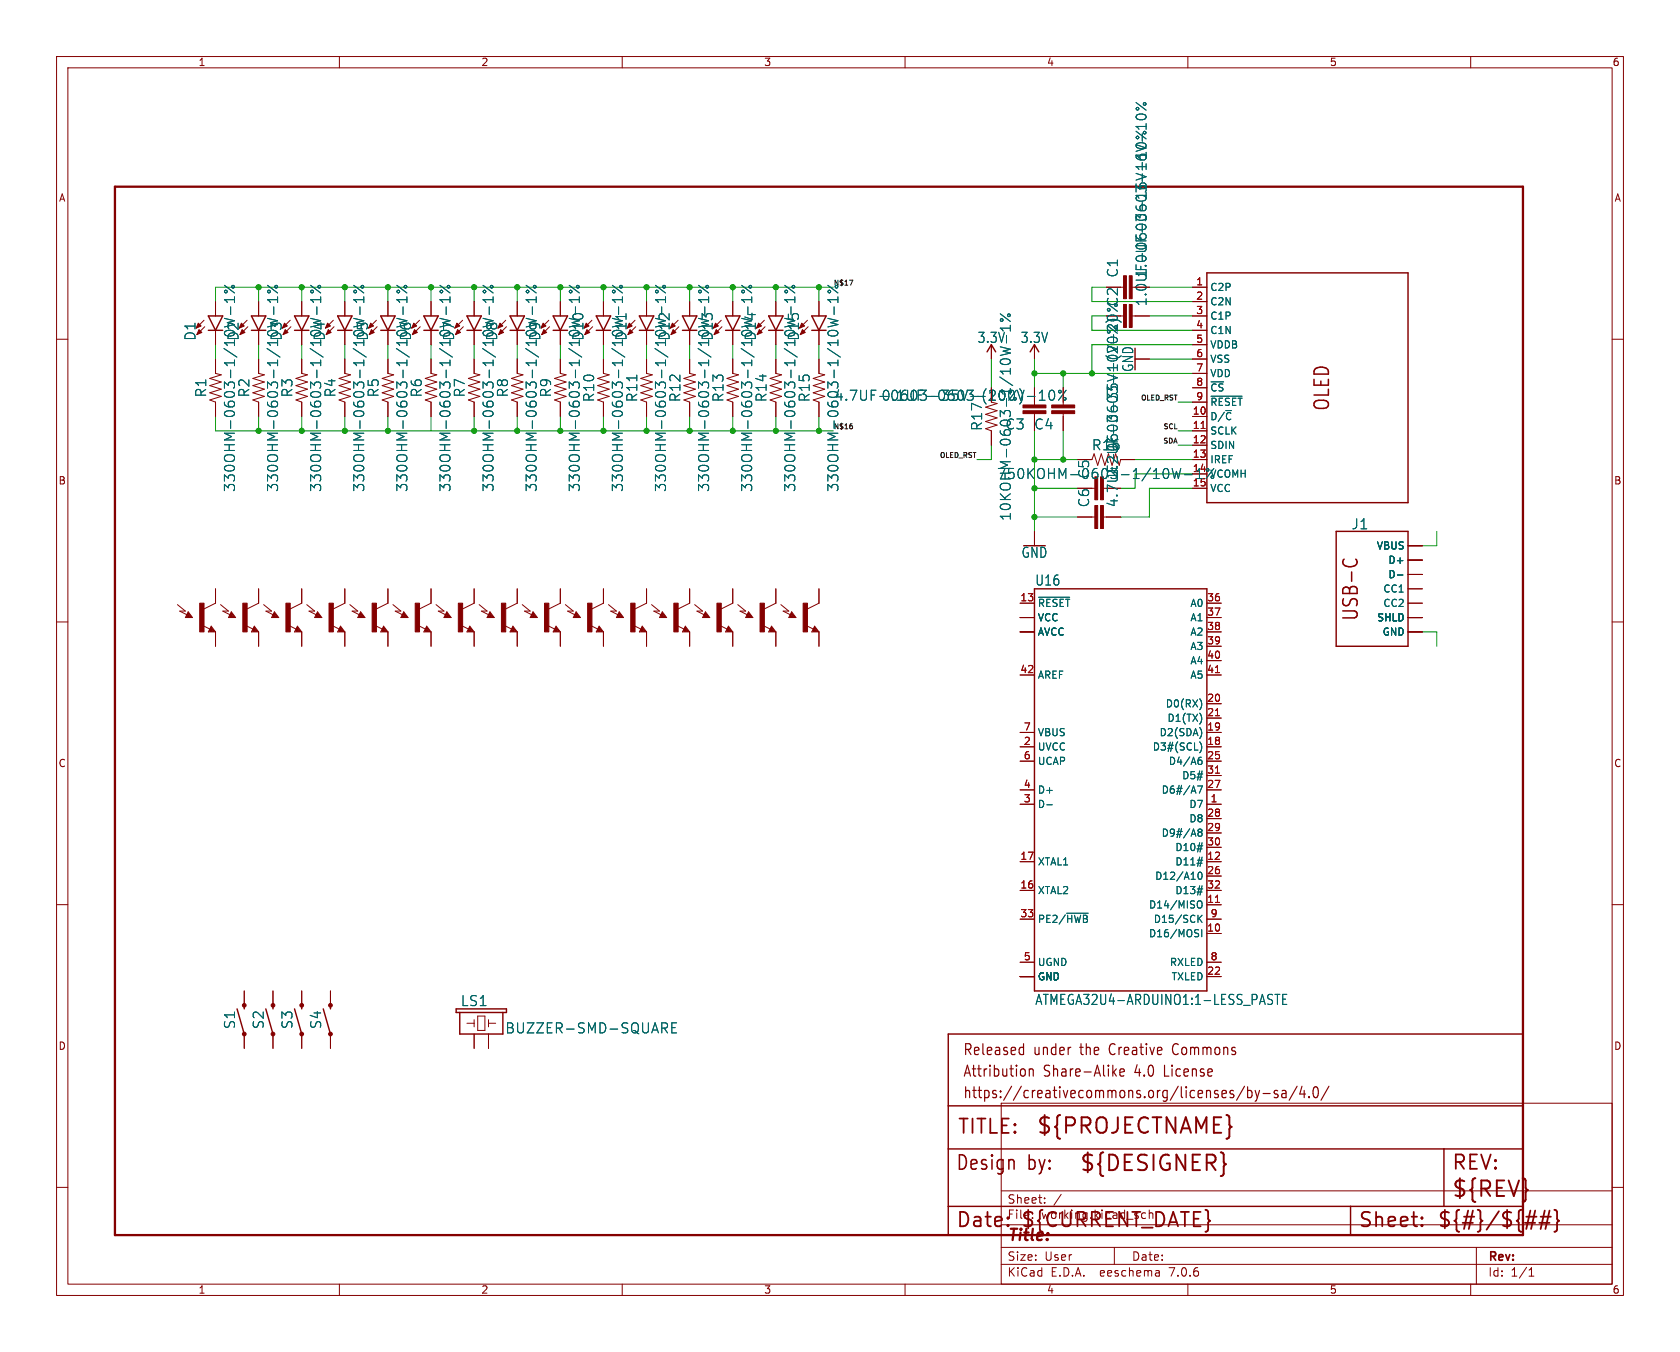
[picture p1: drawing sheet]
<svg xmlns="http://www.w3.org/2000/svg" width="297mm" height="239mm" viewBox="0 0 297 239" stroke-linecap="round" stroke-linejoin="round" font-family="sans-serif">
<defs><g id="words">
<g font-size="3.8" fill="#840000">
<text x="183.1" y="201">${PROJECTNAME}</text>
<text x="190.8" y="207.6">${DESIGNER}</text>
<text x="256.5" y="212.2">${REV}</text>
</g>
<g font-size="3.5" fill="#840000">
<text x="235.4" y="72.8" transform="rotate(-90 235.4 72.8)">OLED</text>
<text x="240.4" y="110" transform="rotate(-90 240.4 110)">USB-C</text>
<text x="169.2" y="201">TITLE:</text>
<text x="168.9" y="207.3">Design</text>
<text x="181.6" y="207.3">by:</text>
<text x="256.5" y="207.3">REV:</text>
<text x="168.9" y="217.5">Date:</text>
<text x="180.3" y="217.5">${CURRENT_DATE}</text>
<text x="240" y="217.5">Sheet:</text>
<text x="254" y="217.5">${#}/${##}</text>
</g>
<text font-size="2.8" fill="#840000" x="178" y="220">Title:</text>
<g font-size="2.7" fill="#840000">
<text x="170.2" y="190.7">Attribution</text>
<text x="170.2" y="186.9">Released</text>
<text x="182.7" y="186.9">under</text>
<text x="184.5" y="190.7">Share-Alike</text>
<text x="191.1" y="186.9">the</text>
<text x="196.5" y="186.9">Creative</text>
<text x="200.8" y="190.7">4.0</text>
<text x="206.2" y="190.7">License</text>
<text x="208" y="186.9">Commons</text>
<text x="170.2" y="194.5">https://creativecommons.org/licenses/by-sa/4.0/</text>
</g>
<g font-size="2.5" fill="#006464">
<text x="197.8" y="49.2" transform="rotate(-90 197.8 49.2)">C1</text>
<text x="197.8" y="54.3" transform="rotate(-90 197.8 54.3)">C2</text>
<text x="34.8" y="60.3" transform="rotate(-90 34.8 60.3)">D1</text>
<text x="42.4" y="60.3" transform="rotate(-90 42.4 60.3)">D2</text>
<text x="50" y="60.3" transform="rotate(-90 50 60.3)">D3</text>
<text x="57.6" y="60.3" transform="rotate(-90 57.6 60.3)">D4</text>
<text x="65.3" y="60.3" transform="rotate(-90 65.3 60.3)">D5</text>
<text x="72.9" y="60.3" transform="rotate(-90 72.9 60.3)">D6</text>
<text x="80.5" y="60.3" transform="rotate(-90 80.5 60.3)">D7</text>
<text x="88.1" y="60.3" transform="rotate(-90 88.1 60.3)">D8</text>
<text x="95.7" y="60.3" transform="rotate(-90 95.7 60.3)">D9</text>
<text x="103.4" y="60.3" transform="rotate(-90 103.4 60.3)">D10</text>
<text x="111" y="60.3" transform="rotate(-90 111 60.3)">D11</text>
<text x="118.6" y="60.3" transform="rotate(-90 118.6 60.3)">D12</text>
<text x="126.2" y="60.3" transform="rotate(-90 126.2 60.3)">D13</text>
<text x="133.8" y="60.3" transform="rotate(-90 133.8 60.3)">D14</text>
<text x="141.5" y="60.3" transform="rotate(-90 141.5 60.3)">D15</text>
<text x="172.7" y="60.9">3.3V</text>
<text x="180.4" y="60.9">3.3V</text>
<text x="200.6" y="65.9" transform="rotate(-90 200.6 65.9)">GND</text>
<text x="36.7" y="70.4" transform="rotate(-90 36.7 70.4)">R1</text>
<text x="44.3" y="70.4" transform="rotate(-90 44.3 70.4)">R2</text>
<text x="51.9" y="70.4" transform="rotate(-90 51.9 70.4)">R3</text>
<text x="59.5" y="70.4" transform="rotate(-90 59.5 70.4)">R4</text>
<text x="67.2" y="70.4" transform="rotate(-90 67.2 70.4)">R5</text>
<text x="74.8" y="70.4" transform="rotate(-90 74.8 70.4)">R6</text>
<text x="82.4" y="70.4" transform="rotate(-90 82.4 70.4)">R7</text>
<text x="90" y="70.4" transform="rotate(-90 90 70.4)">R8</text>
<text x="97.6" y="70.4" transform="rotate(-90 97.6 70.4)">R9</text>
<text x="105.3" y="71.2" transform="rotate(-90 105.3 71.2)">R10</text>
<text x="112.9" y="71.2" transform="rotate(-90 112.9 71.2)">R11</text>
<text x="120.5" y="71.2" transform="rotate(-90 120.5 71.2)">R12</text>
<text x="128.1" y="71.2" transform="rotate(-90 128.1 71.2)">R13</text>
<text x="135.7" y="71.2" transform="rotate(-90 135.7 71.2)">R14</text>
<text x="143.4" y="71.2" transform="rotate(-90 143.4 71.2)">R15</text>
<text x="147.5" y="71.1">4.7UF-0603-35V-(20%)</text>
<text x="173.8" y="76.3" transform="rotate(-90 173.8 76.3)">R17</text>
<text x="177.7" y="76.2">C3</text>
<text x="182.8" y="76.2">C4</text>
<text x="192.9" y="79.9">R16</text>
<text x="41.8" y="87.1" transform="rotate(-90 41.8 87.1)">330OHM-0603-1/10W-1%</text>
<text x="49.4" y="87.1" transform="rotate(-90 49.4 87.1)">330OHM-0603-1/10W-1%</text>
<text x="57" y="87.1" transform="rotate(-90 57 87.1)">330OHM-0603-1/10W-1%</text>
<text x="64.6" y="87.1" transform="rotate(-90 64.6 87.1)">330OHM-0603-1/10W-1%</text>
<text x="72.2" y="87.1" transform="rotate(-90 72.2 87.1)">330OHM-0603-1/10W-1%</text>
<text x="79.9" y="87.1" transform="rotate(-90 79.9 87.1)">330OHM-0603-1/10W-1%</text>
<text x="87.5" y="87.1" transform="rotate(-90 87.5 87.1)">330OHM-0603-1/10W-1%</text>
<text x="95.1" y="87.1" transform="rotate(-90 95.1 87.1)">330OHM-0603-1/10W-1%</text>
<text x="102.7" y="87.1" transform="rotate(-90 102.7 87.1)">330OHM-0603-1/10W-1%</text>
<text x="110.3" y="87.1" transform="rotate(-90 110.3 87.1)">330OHM-0603-1/10W-1%</text>
<text x="118" y="87.1" transform="rotate(-90 118 87.1)">330OHM-0603-1/10W-1%</text>
<text x="125.6" y="87.1" transform="rotate(-90 125.6 87.1)">330OHM-0603-1/10W-1%</text>
<text x="133.2" y="87.1" transform="rotate(-90 133.2 87.1)">330OHM-0603-1/10W-1%</text>
<text x="140.8" y="87.1" transform="rotate(-90 140.8 87.1)">330OHM-0603-1/10W-1%</text>
<text x="148.4" y="87.1" transform="rotate(-90 148.4 87.1)">330OHM-0603-1/10W-1%</text>
<text x="176.2" y="84.9">750KOHM-0603-1/10W-1%</text>
<text x="192.8" y="89.8" transform="rotate(-90 192.8 89.8)">C6</text>
<text x="197.8" y="89.8" transform="rotate(-90 197.8 89.8)">4.7UF-0603-35V-(20%)</text>
<text x="197.8" y="84.7" transform="rotate(-90 197.8 84.7)">2.2UF-0603-10V-20%</text>
<text x="178.9" y="92.2" transform="rotate(-90 178.9 92.2)">10KOHM-0603-1/10W-1%</text>
<text x="238.9" y="93.8">J1</text>
<text x="180.5" y="98.9">GND</text>
<text x="182.9" y="103.8">U16</text>
<text x="81.4" y="178.2">LS1</text>
<text x="182.9" y="177.9">ATMEGA32U4-ARDUINO1:1-LESS_PASTE</text>
<text x="41.8" y="182.1" transform="rotate(-90 41.8 182.1)">S1</text>
<text x="46.8" y="182.1" transform="rotate(-90 46.8 182.1)">S2</text>
<text x="51.9" y="182.1" transform="rotate(-90 51.9 182.1)">S3</text>
<text x="57" y="182.1" transform="rotate(-90 57 182.1)">S4</text>
<text x="89.3" y="183">BUZZER-SMD-SQUARE</text>
</g>
<g font-size="2.5" fill="#840000">
<text x="202.9" y="54.3" transform="rotate(-90 202.9 54.3)">1.0UF-0603-16V-10%</text>
<text x="155.8" y="71.1">0.1UF-0603-100V-10%</text>
<text x="192.8" y="84.7" transform="rotate(-90 192.8 84.7)">C5</text>
</g>
<g font-size="2.1" fill="#840000">
<text x="178" y="215.8">File:</text>
<text x="178" y="213.1">Sheet:</text>
<text x="184.1" y="215.8">working.kicad_sch</text>
<text x="178" y="226">KiCad</text>
<text x="178" y="223.2">Size:</text>
<text x="184.7" y="223.2">User</text>
<text x="185.7" y="226">E.D.A.</text>
<text x="194.6" y="226">eeschema</text>
<text x="200" y="223.2">Date:</text>
<text x="207" y="226">7.0.6</text>
<text x="263" y="223.4">Rev:</text>
<text x="263" y="226">Id:</text>
<text x="267.1" y="226">1/1</text>
</g>
<g font-size="1.8" fill="#840000">
<text x="35" y="11.9">1</text>
<text x="85" y="11.9">2</text>
<text x="135" y="11.9">3</text>
<text x="185" y="11.9">4</text>
<text x="235" y="11.9">5</text>
<text x="285" y="11.9">6</text>
<text x="10.3" y="35.9">A</text>
<text x="285.3" y="35.9">A</text>
<text x="10.3" y="85.9">B</text>
<text x="285.3" y="85.9">B</text>
<text x="10.3" y="135.9">C</text>
<text x="285.3" y="135.9">C</text>
<text x="10.3" y="185.9">D</text>
<text x="285.3" y="185.9">D</text>
<text x="35" y="229">1</text>
<text x="85" y="229">2</text>
<text x="135" y="229">3</text>
<text x="185" y="229">4</text>
<text x="235" y="229">5</text>
<text x="285" y="229">6</text>
</g>
<g font-size="1.8" fill="#a90000">
<text x="211.4" y="50.5">1</text>
<text x="211.4" y="53.1">2</text>
<text x="211.4" y="55.6">3</text>
<text x="211.4" y="58.2">4</text>
<text x="211.4" y="60.7">5</text>
<text x="211.4" y="63.2">6</text>
<text x="211.4" y="65.8">7</text>
<text x="211.4" y="68.3">8</text>
<text x="211.4" y="70.9">9</text>
<text x="210.8" y="73.4">10</text>
<text x="210.8" y="75.9">11</text>
<text x="210.8" y="78.5">12</text>
<text x="210.8" y="81">13</text>
<text x="180.3" y="106.4">13</text>
<text x="213.3" y="106.4">36</text>
<text x="213.3" y="109">37</text>
<text x="213.3" y="111.5">38</text>
<text x="180.3" y="119.1">42</text>
<text x="213.3" y="114">39</text>
<text x="213.3" y="116.6">40</text>
<text x="213.3" y="119.1">41</text>
<text x="213.3" y="124.2">20</text>
<text x="180.9" y="131.8">2</text>
<text x="180.9" y="129.3">7</text>
<text x="213.3" y="131.8">18</text>
<text x="213.3" y="129.3">19</text>
<text x="213.3" y="126.7">21</text>
<text x="180.9" y="134.4">6</text>
<text x="213.3" y="134.4">25</text>
<text x="213.3" y="136.9">31</text>
<text x="180.9" y="142">3</text>
<text x="180.9" y="139.4">4</text>
<text x="213.3" y="139.4">27</text>
<text x="213.9" y="142">1</text>
<text x="213.3" y="144.5">28</text>
<text x="213.3" y="147.1">29</text>
<text x="213.3" y="149.6">30</text>
<text x="180.3" y="152.1">17</text>
<text x="213.3" y="152.1">12</text>
<text x="213.3" y="154.7">26</text>
<text x="180.3" y="157.2">16</text>
<text x="213.3" y="159.8">11</text>
<text x="213.3" y="157.2">32</text>
<text x="180.3" y="162.3">33</text>
<text x="213.3" y="164.8">10</text>
<text x="213.9" y="162.3">9</text>
<text x="180.9" y="169.9">5</text>
<text x="213.3" y="172.5">22</text>
<text x="213.9" y="169.9">8</text>
</g>
<g font-size="1.8" fill="#006464">
<text x="213.9" y="51.7">C2P</text>
<text x="213.9" y="54.2">C2N</text>
<text x="213.9" y="56.7">C1P</text>
<text x="213.9" y="59.3">C1N</text>
<text x="213.9" y="61.8">VDDB</text>
<text x="213.9" y="64.4">VSS</text>
<text x="213.9" y="66.9">VDD</text>
<text x="213.9" y="69.4">~{CS}</text>
<text x="213.9" y="72">~{RESET}</text>
<text x="213.9" y="74.5">D/~{C}</text>
<text x="213.9" y="77.1">SCLK</text>
<text x="210.8" y="83.6">14</text>
<text x="213.9" y="79.6">SDIN</text>
<text x="213.9" y="82.1">IREF</text>
<text x="210.8" y="86.1">15</text>
<text x="213.9" y="84.7">VCOMH</text>
<text x="213.9" y="87.2">VCC</text>
<text x="243.3" y="97.4">VBUS</text>
<text x="245.4" y="99.9">D+</text>
<text x="183.4" y="107.5">~{RESET}</text>
<text x="210.4" y="107.5">A0</text>
<text x="244.5" y="105">CC1</text>
<text x="244.5" y="107.5">CC2</text>
<text x="245.4" y="102.5">D-</text>
<text x="183.4" y="110.1">VCC</text>
<text x="183.4" y="112.6">AVCC</text>
<text x="210.4" y="110.1">A1</text>
<text x="210.4" y="112.6">A2</text>
<text x="243.4" y="110.1">SHLD</text>
<text x="244.3" y="112.6">GND</text>
<text x="210.4" y="115.2">A3</text>
<text x="210.4" y="117.7">A4</text>
<text x="183.4" y="120.2">AREF</text>
<text x="206" y="125.3">D0(RX)</text>
<text x="210.4" y="120.2">A5</text>
<text x="183.4" y="130.4">VBUS</text>
<text x="204.9" y="130.4">D2(SDA)</text>
<text x="206.3" y="127.9">D1(TX)</text>
<text x="183.4" y="132.9">UVCC</text>
<text x="183.4" y="135.5">UCAP</text>
<text x="203.7" y="132.9">D3#(SCL)</text>
<text x="206.5" y="135.5">D4/A6</text>
<text x="183.4" y="143.1">D-</text>
<text x="183.4" y="140.6">D+</text>
<text x="205.3" y="140.6">D6#/A7</text>
<text x="208.9" y="138">D5#</text>
<text x="210.2" y="143.1">D7</text>
<text x="205.3" y="148.2">D9#/A8</text>
<text x="210.2" y="145.6">D8</text>
<text x="183.4" y="153.3">XTAL1</text>
<text x="204.1" y="155.8">D12/A10</text>
<text x="207.7" y="153.3">D11#</text>
<text x="207.7" y="150.7">D10#</text>
<text x="183.4" y="158.3">XTAL2</text>
<text x="203" y="160.9">D14/MISO</text>
<text x="207.7" y="158.3">D13#</text>
<text x="183.4" y="163.4">PE2/~{HWB}</text>
<text x="203" y="166">D16/MOSI</text>
<text x="203.9" y="163.4">D15/SCK</text>
<text x="183.4" y="173.6">GND</text>
<text x="183.4" y="171">UGND</text>
<text x="206.7" y="171">RXLED</text>
<text x="207" y="173.6">TXLED</text>
</g>
<text font-size="1.2" fill="#006464" x="147.3" y="50.6">N$17</text>
<g font-size="1.2" fill="#0f0f0f">
<text x="201.6" y="70.9">OLED_RST</text>
<text x="147.3" y="76">N$16</text>
<text x="205.5" y="76">SCL</text>
<text x="166" y="81">OLED_RST</text>
<text x="205.5" y="78.5">SDA</text>
</g>
</g></defs>
<g fill="none" stroke="#840000" stroke-width=".18">
<path d="M10 10h277v219.1h-277zM12 12h273v215.1h-273zM60 10v2M110 10v2M160 10v2M210 10v2M260 10v2M10 60h2M36.1 56.6l-1.4 1.4M36.2 57.8l-1.4 1.4M38.1 53.3v2.6M38.1 58.4v2.6"/>
<path d="M43.7 56.6l-1.4 1.4M43.8 57.8l-1.4 1.4M45.7 53.3v2.6M45.7 58.4v2.6M51.3 56.6l-1.4 1.4M51.4 57.8l-1.4 1.4M53.3 53.3v2.6M53.3 58.4v2.6M58.9 56.6l-1.4 1.4M59.1 57.8l-1.4 1.4M61 53.3v2.6M61 58.4v2.6"/>
<path d="M66.5 56.6l-1.3 1.4M66.7 57.8l-1.4 1.4M68.6 53.3v2.6M68.6 58.4v2.6M74.2 56.6l-1.4 1.4M74.3 57.8l-1.4 1.4M76.2 53.3v2.6M76.2 58.4v2.6M81.8 56.6l-1.4 1.4M81.9 57.8l-1.4 1.4M83.8 53.3v2.6M83.8 58.4v2.6"/>
<path d="M89.4 56.6l-1.4 1.4M89.5 57.8l-1.4 1.4M91.4 53.3v2.6M91.4 58.4v2.6M97 56.6l-1.4 1.4M97.2 57.8l-1.4 1.4M99.1 53.3v2.6M99.1 58.4v2.6M104.6 56.6l-1.3 1.4M104.8 57.8l-1.4 1.4M106.7 53.3v2.6M106.7 58.4v2.6"/>
<path d="M112.3 56.6l-1.4 1.4M112.4 57.8l-1.4 1.4M114.3 53.3v2.6M114.3 58.4v2.6M119.9 56.6l-1.4 1.4M120 57.8l-1.4 1.4M121.9 53.3v2.6M121.9 58.4v2.6M127.5 56.6l-1.4 1.4M127.6 57.8l-1.4 1.4M129.5 53.3v2.6M129.5 58.4v2.6"/>
<path d="M135.1 56.6l-1.4 1.4M135.3 57.8l-1.4 1.4M137.2 53.3v2.6M137.2 58.4v2.6M142.7 56.6l-1.3 1.4M142.9 57.8l-1.4 1.4M144.8 53.3v2.6M144.8 58.4v2.6M195.6 55.9h3M200.2 55.9h3M200.2 50.8h.5M210.8 55.9h2.6"/>
<path d="M210.8 50.8h2.6M210.8 53.3h2.6M210.8 58.4h2.6M285 60h2M38.1 63.5v2.5l1 .3-2 .6 2 .7-2 .6 2 .6-2 .7 2 .6-2 .6 1 .4v2.6M45.7 63.5v2.5l1 .3-2 .6 2 .7-2 .6 2 .6-2 .7 2 .6-2 .6 1 .4v2.6M53.3 63.5v2.5l1.1 .3-2.1 .6 2.1 .7-2.1 .6 2.1 .6-2.1 .7 2.1 .6-2.1 .6 1 .4v2.6M61 63.5v2.5l1 .3-2.1 .6 2.1 .7-2.1 .6 2.1 .6-2.1 .7 2.1 .6-2.1 .6 1.1 .4v2.6M68.6 63.5v2.5l1 .3-2 .6 2 .7-2 .6 2 .6-2 .7 2 .6-2 .6 1 .4v2.6M76.2 63.5v2.5l1 .3-2 .6 2 .7-2 .6 2 .6-2 .7 2 .6-2 .6 1 .4v2.6M83.8 63.5v2.5l1 .3-2 .6 2 .7-2 .6 2 .6-2 .7 2 .6-2 .6 1 .4v2.6M91.4 63.5v2.5l1.1 .3-2.1 .6 2.1 .7-2.1 .6 2.1 .6-2.1 .7 2.1 .6-2.1 .6 1 .4v2.6"/>
<path d="M99.1 63.5v2.5l1 .3-2.1 .6 2.1 .7-2.1 .6 2.1 .6-2.1 .7 2.1 .6-2.1 .6 1.1 .4v2.6M106.7 63.5v2.5l1 .3-2 .6 2 .7-2 .6 2 .6-2 .7 2 .6-2 .6 1 .4v2.6M114.3 63.5v2.5l1 .3-2 .6 2 .7-2 .6 2 .6-2 .7 2 .6-2 .6 1 .4v2.6M121.9 63.5v2.5l1 .3-2 .6 2 .7-2 .6 2 .6-2 .7 2 .6-2 .6 1 .4v2.6M129.5 63.5v2.5l1.1 .3-2.1 .6 2.1 .7-2.1 .6 2.1 .6-2.1 .7 2.1 .6-2.1 .6 1 .4v2.6M137.2 63.5v2.5l1 .3-2.1 .6 2.1 .7-2.1 .6 2.1 .6-2.1 .7 2.1 .6-2.1 .6 1.1 .4v2.6M144.8 63.5v2.5l1 .3-2 .6 2 .7-2 .6 2 .6-2 .7 2 .6-2 .6 1 .4v2.6M175.3 61v2.5M176.3 71.4l-2.1 .6 2.1 .6-2.1 .7 2.1 .6-2.1 .6 2.1 .7-2.1 .6 1.1 .4v2.5M182.9 61v2.5M182.9 68.6v3M182.9 73.2v.5"/>
<path d="M188 68.6v3M188 73.2v3M200.7 63.5h2.5M210.8 63.5h2.6M210.8 73.7h2.6M210.8 76.2h2.6M210.8 78.7h2.6M210.8 61h2.6M210.8 66h2.6M210.8 68.6h2.6M210.8 71.1h2.6M182.9 94v2.5"/>
<path d="M190.5 91.4h3M193 81.3l.4-1 .7 2 .6-2 .6 2M195.1 86.4h.5M195.1 91.4h3M198.1 81.3h2.6M210.8 81.3h2.6M210.8 86.4h2.6M210.8 83.8h2.6M248.9 99.1h2.6M248.9 96.5h2.6M10 110h2M31.4 106.9l1.4 1.2h-1.1"/>
<path d="M31.8 108.1l1.2 .6M33.3 108.2l.7 1h-1.2zM35.9 110.6l1.2 .7M37.3 110.7l.8 1.1h-1.3zM38.1 104.1v2.6l-2 1M38.1 111.8v2.5M39 106.9l1.4 1.2h-1M39.4 108.1l1.3 .6M40.9 108.2l.8 1h-1.3zM43.5 110.6l1.2 .7M45 110.7l.7 1.1h-1.3zM45.7 104.1v2.6l-2 1"/>
<path d="M45.7 111.8v2.5M46.6 106.9l1.4 1.2h-1M47 108.1l1.3 .6M48.5 108.2l.8 1h-1.3zM51.1 110.6l1.2 .7M52.6 110.7l.7 1.1h-1.2zM53.3 104.1v2.6l-2 1M53.3 111.8v2.5M54.2 106.9l1.4 1.2h-1M54.7 108.1l1.2 .6M56.1 108.2l.8 1h-1.3zM58.7 110.6l1.3 .7"/>
<path d="M60.2 110.7l.8 1.1h-1.3zM61 104.1v2.6l-2.1 1M61 111.8v2.5M61.8 106.9l1.4 1.2h-1M62.3 108.1l1.2 .6M63.8 108.2l.7 1h-1.3zM66.3 110.6l1.3 .7M67.8 110.7l.8 1.1h-1.3zM68.6 104.1v2.6l-2.1 1M68.6 111.8v2.5M69.5 106.9l1.4 1.2h-1.1M69.9 108.1l1.2 .6"/>
<path d="M71.4 108.2l.7 1h-1.2zM74 110.6l1.2 .7M75.4 110.7l.8 1.1h-1.3zM76.2 104.1v2.6l-2 1M76.2 111.8v2.5M77.1 106.9l1.4 1.2h-1M77.5 108.1l1.3 .6M79 108.2l.8 1h-1.3zM81.6 110.6l1.2 .7M83.1 110.7l.7 1.1h-1.3zM83.8 104.1v2.6l-2 1M83.8 111.8v2.5"/>
<path d="M84.7 106.9l1.4 1.2h-1M85.1 108.1l1.3 .6M86.6 108.2l.8 1h-1.3zM89.2 110.6l1.2 .7M90.7 110.7l.7 1.1h-1.2zM91.4 104.1v2.6l-2 1M91.4 111.8v2.5M92.3 106.9l1.4 1.2h-1M92.8 108.1l1.2 .6M94.2 108.2l.8 1h-1.3zM96.8 110.6l1.3 .7M98.3 110.7l.8 1.1h-1.3z"/>
<path d="M99.1 104.1v2.6l-2.1 1M99.1 111.8v2.5M99.9 106.9l1.4 1.2h-1M100.4 108.1l1.2 .6M101.9 108.2l.7 1h-1.3zM104.4 110.6l1.3 .7M105.9 110.7l.8 1.1h-1.3zM106.7 104.1v2.6l-2.1 1M106.7 111.8v2.5M107.6 106.9l1.4 1.2h-1.1M108 108.1l1.2 .6M109.5 108.2l.7 1h-1.2z"/>
<path d="M112.1 110.6l1.2 .7M113.5 110.7l.8 1.1h-1.3zM114.3 104.1v2.6l-2 1M114.3 111.8v2.5M115.2 106.9l1.4 1.2h-1M115.6 108.1l1.3 .6M117.1 108.2l.8 1h-1.3zM119.7 110.6l1.2 .7M121.2 110.7l.7 1.1h-1.3zM121.9 104.1v2.6l-2 1M121.9 111.8v2.5M122.8 106.9l1.4 1.2h-1"/>
<path d="M123.2 108.1l1.3 .6M124.7 108.2l.8 1h-1.3zM127.3 110.6l1.2 .7M128.8 110.7l.7 1.1h-1.2zM129.5 104.1v2.6l-2 1M129.5 111.8v2.5M130.4 106.9l1.4 1.2h-1M130.9 108.1l1.2 .6M132.3 108.2l.8 1h-1.3zM134.9 110.6l1.3 .7M136.4 110.7l.8 1.1h-1.3zM137.2 104.1v2.6l-2.1 1"/>
<path d="M137.2 111.8v2.5M138 106.9l1.4 1.2h-1M138.5 108.1l1.2 .6M140 108.2l.7 1h-1.3zM142.5 110.6l1.3 .7M144 110.7l.8 1.1h-1.3zM144.8 104.1v2.6l-2.1 1M144.8 111.8v2.5M180.3 106.7h2.6M180.3 109.2h2.6M180.3 111.8h2.6M180.3 119.4h2.6"/>
<path d="M213.4 106.7h2.5M213.4 109.2h2.5M213.4 111.8h2.5M213.4 114.3h2.5M213.4 116.8h2.5M213.4 119.4h2.5M248.9 106.7h2.6M248.9 109.2h2.6M248.9 111.8h2.6M248.9 104.1h2.6M248.9 101.6h2.6M285 110h2"/>
<path d="M180.3 132.1h2.6M180.3 129.5h2.6M180.3 134.6h2.6M180.3 139.7h2.6M213.4 132.1h2.5M213.4 129.5h2.5M213.4 124.5h2.5M213.4 127h2.5M213.4 134.6h2.5M213.4 139.7h2.5M213.4 137.2h2.5M10 160h2"/>
<path d="M180.3 142.2h2.6M180.3 152.4h2.6M180.3 157.5h2.6M213.4 142.2h2.5M213.4 152.4h2.5M213.4 157.5h2.5M213.4 154.9h2.5M213.4 144.8h2.5M213.4 147.3h2.5M213.4 149.9h2.5M285 160h2M43.2 175.3v2.5"/>
<path d="M48.3 175.3v2.5M53.3 175.3v2.5M58.4 175.3v2.5M84.5 179.7h1.2v2.5h-1.2zM180.3 172.7h2.6M180.3 162.6h2.6M180.3 170.2h2.6M213.4 165.1h2.5M213.4 160h2.5M213.4 172.7h2.5M213.4 162.6h2.5M213.4 170.2h2.5"/>
<path d="M43.2 182.9v2.5M48.3 182.9v2.5M53.3 182.9v2.5M58.4 182.9v2.5M82.5 181h1.3M83.8 180.3v1.3M83.8 182.9v2.5M86.4 181h1.2M86.4 180.3v1.3M86.4 182.9v2.5M177 195.1h108v32h-108zM10 210h2"/>
<path d="M177 216.6h108M177 210.6h108M184.7 212.7v.1M184.7 211.9v.1M187.6 211.2l-1.3 2M285 210h2M60 227.1v2M110 227.1v2M160 227.1v2M177 223.6h108M177 220.6h108M197 220.6v3"/>
<path d="M204.9 224.8l.1 .9M205 225.6l-.2 .1M205 225.1h-.2M210 227.1v2M260 227.1v2M261 220.6v6.5M270.3 225.7h.9M270.3 224.6l.4-.4v1.5"/>
</g>
<g fill="none" stroke="#840000" stroke-width=".25">
<path d="M36.8 58.4h2.6M36.8 55.9h2.6l-1.3 2.5zM44.4 58.4h2.6M44.4 55.9h2.6l-1.3 2.5zM52.1 58.4h2.5M52.1 55.9h2.5l-1.3 2.5zM59.7 58.4h2.5M59.7 55.9h2.5l-1.2 2.5zM67.3 58.4h2.5M67.3 55.9h2.5l-1.2 2.5zM74.9 58.4h2.6M74.9 55.9h2.6l-1.3 2.5z"/>
<path d="M82.5 58.4h2.6M82.5 55.9h2.6l-1.3 2.5zM90.2 58.4h2.5M90.2 55.9h2.5l-1.3 2.5zM97.8 58.4h2.5M97.8 55.9h2.5l-1.2 2.5zM105.4 58.4h2.5M105.4 55.9h2.5l-1.2 2.5zM113 58.4h2.6M113 55.9h2.6l-1.3 2.5zM120.6 58.4h2.6M120.6 55.9h2.6l-1.3 2.5z"/>
<path d="M128.3 58.4h2.5M128.3 55.9h2.5l-1.3 2.5zM135.9 58.4h2.5M135.9 55.9h2.5l-1.2 2.5zM143.5 58.4h2.5M143.5 55.9h2.5l-1.2 2.5zM213.4 48.3h35.5v40.6h-35.5zM174.5 62.2l.8-1.2 .7 1.2M182.1 62.2l.8-1.2 .7 1.2M236.2 94h12.7v20.3h-12.7zM33.3 108.7l.1 .3h-.4l.3-.5 .5 .6h-.8M37.3 111.3l.2 .2h-.4l.2-.5 .5 .6h-.7"/>
<path d="M40.9 108.7l.1 .3h-.4l.3-.5 .5 .6h-.8M45 111.3l.1 .2h-.4l.3-.5 .5 .6h-.8M48.5 108.7l.1 .3h-.3l.2-.5 .5 .6h-.7M52.6 111.3l.1 .2h-.4l.3-.5 .5 .6h-.8M56.1 108.7l.2 .3h-.4l.2-.5 .5 .6h-.7M60.2 111.3l.1 .2h-.4l.3-.5 .5 .6h-.8M63.8 108.7l.1 .3h-.4l.3-.5 .5 .6h-.8M67.8 111.3l.1 .2h-.3l.2-.5 .5 .6h-.7M71.4 108.7l.1 .3h-.4l.3-.5 .5 .6h-.8M75.4 111.3l.2 .2h-.4l.2-.5 .5 .6h-.7M79 108.7l.1 .3h-.4l.3-.5 .5 .6h-.8M83.1 111.3l.1 .2h-.4l.3-.5 .5 .6h-.8"/>
<path d="M86.6 108.7l.1 .3h-.3l.2-.5 .5 .6h-.7M90.7 111.3l.1 .2h-.4l.3-.5 .5 .6h-.8M94.2 108.7l.2 .3h-.4l.2-.5 .5 .6h-.7M98.3 111.3l.1 .2h-.4l.3-.5 .5 .6h-.8M101.9 108.7l.1 .3h-.4l.3-.5 .5 .6h-.8M105.9 111.3l.1 .2h-.3l.2-.5 .5 .6h-.7M109.5 108.7l.1 .3h-.4l.3-.5 .5 .6h-.8M113.5 111.3l.2 .2h-.4l.2-.5 .5 .6h-.7M117.1 108.7l.1 .3h-.4l.3-.5 .5 .6h-.8M121.2 111.3l.1 .2h-.4l.3-.5 .5 .6h-.8M124.7 108.7l.1 .3h-.3l.2-.5 .5 .6h-.7M128.8 111.3l.1 .2h-.4l.3-.5 .5 .6h-.8"/>
<path d="M132.3 108.7l.2 .3h-.4l.2-.5 .5 .6h-.7M136.4 111.3l.1 .2h-.4l.3-.5 .5 .6h-.8M140 108.7l.1 .3h-.4l.3-.5 .5 .6h-.8M144 111.3l.1 .2h-.3l.2-.5 .5 .6h-.7M182.9 104.1h30.5v71.2h-30.5zM41.9 178.4l1.3 4.5M43.2 177.8v.6M47 178.4l1.3 4.5M48.3 177.8v.6M52.1 178.4l1.2 4.5M53.3 177.8v.6M57.1 178.4l1.3 4.5"/>
<path d="M58.4 177.8v.6M80.6 178.4h8.9v.7h-8.9zM81.3 179.1v3.8h7.6v-3.8M167.6 182.9h101.6v35.5h-101.6zM167.6 195.6h101.6M167.6 213.4h101.6M167.6 203.2h101.6M238.8 213.4v5M255.3 203.2v10.2"/>
</g>
<g fill="#840000" stroke="#840000" stroke-width=".18">
<path d="M119 58.3l.5 .5-.9 .4z"/>
<path d="M96.1 58.3l.5 .5-.8 .4z"/>
<path d="M80.9 58.3l.5 .5-.9 .4z"/>
<path d="M65.7 58.3l.5 .5-.9 .4z"/>
<path d="M58 58.3l.5 .5-.8 .4z"/>
<path d="M126.6 58.3l.5 .5-.9 .4z"/>
<path d="M50.4 58.3l.5 .5-.9 .4z"/>
<path d="M103.8 58.3l.5 .5-.9 .4z"/>
<path d="M111.4 58.3l.5 .5-.9 .4z"/>
<path d="M35.3 106.7h.8v5.1h-.8z"/>
<path d="M35.2 58.3l.5 .5-.9 .4z"/>
<path d="M42.8 58.3l.5 .5-.9 .4z"/>
<path d="M134.4 106.7h.7v5.1h-.7z"/>
<path d="M119.1 106.7h.8v5.1h-.8z"/>
<path d="M126.7 106.7h.8v5.1h-.8z"/>
<path d="M142 106.7h.7v5.1h-.7z"/>
<path d="M199.6 53.8h.6v4.1h-.6z"/>
<path d="M198.6 53.8h.5v4.1h-.5z"/>
<path d="M199.6 48.8h.6v4h-.6z"/>
<path d="M198.6 48.8h.5v4h-.5z"/>
<path d="M180.8 71.6h4.1v.5h-4.1z"/>
<path d="M180.8 72.6h4.1v.6h-4.1z"/>
<path d="M185.9 71.6h4.1v.5h-4.1z"/>
<path d="M185.9 72.6h4.1v.6h-4.1z"/>
<path d="M58.2 106.7h.7v5.1h-.7z"/>
<path d="M65.8 106.7h.7v5.1h-.7z"/>
<path d="M42.9 106.7h.8v5.1h-.8z"/>
<path d="M50.5 106.7h.8v5.1h-.8z"/>
<path d="M73.4 106.7h.8v5.1h-.8z"/>
<path d="M88.6 106.7h.8v5.1h-.8z"/>
<path d="M81 106.7h.8v5.1h-.8z"/>
<path d="M103.9 106.7h.7v5.1h-.7z"/>
<path d="M96.3 106.7h.7v5.1h-.7z"/>
<path d="M194.6 84.3h.5v4.1h-.5z"/>
<path d="M193.5 84.3h.6v4.1h-.6z"/>
<path d="M134.2 58.3l.5 .5-.8 .4z"/>
<path d="M141.9 58.3l.5 .5-.9 .4z"/>
<path d="M194.6 89.4h.5v4.1h-.5z"/>
<path d="M193.5 89.4h.6v4.1h-.6z"/>
<path d="M88.5 58.3l.5 .5-.9 .4z"/>
<path d="M111.5 106.7h.8v5.1h-.8z"/>
<path d="M73.3 58.3l.5 .5-.9 .4z"/>
<circle cx="58.4" cy="182.9" r=".33"/>
<circle cx="58.4" cy="177.8" r=".33"/>
<circle cx="53.3" cy="182.9" r=".33"/>
<circle cx="53.3" cy="177.8" r=".33"/>
<circle cx="48.3" cy="182.9" r=".33"/>
<circle cx="48.3" cy="177.8" r=".33"/>
<circle cx="43.2" cy="182.9" r=".33"/>
<circle cx="43.2" cy="177.8" r=".33"/>
</g>
<g fill="none" stroke="#006464" stroke-width=".18">
<path d="M200.8 18.1l1.8 1.4M200.8 27.4h1.8M200.8 27.4l.5 .6M200.8 23.2l1.8 1.4M200.8 25.6l1.8 .6-1.8 .6M200.9 20.4a1.18 1.18 0 0 1 1.7 .2v.2a1.11 1.11 0 0 1-1.8 0zM200.9 25.5a1.18 1.18 0 0 1 1.7 .2v.1a1.11 1.11 0 0 1-1.8 0zM201.9 23.6v1.4M201.9 28.7v1.4M202.6 21.9v1M202.6 26.9v1.1l-.2 .2a1.18 1.18 0 0 1-1.6-.4v-.4M202.6 29v1"/>
<path d="M202.6 27.6l-.3-.3-.6 .1-.2 .2v.4l.4 .3M202.6 22.4h-1.8l.5 .5M39.7 56.3l1.8 .4M39.7 50.5l1.8 1.3M40.8 54.3v1.3M41.5 53h-1.8l.5 .5M41.5 57.4l-1.8 .4M41.5 52.5v1M47.3 56.3l1.8 .4M47.3 50.5l1.8 1.3M48.4 54.3v1.3M49.1 53h-1.8l.5 .5"/>
<path d="M49.1 57.4l-1.8 .4M49.1 52.5v1M54.9 56.3l1.8 .4M54.9 50.5l1.8 1.3M56 54.3v1.3M56.7 53h-1.8l.5 .5M56.7 57.4l-1.8 .4M56.7 52.5v1M62.5 56.3l1.8 .4M62.5 50.5l1.8 1.3M63.6 54.3v1.3M64.3 53h-1.8l.5 .5"/>
<path d="M64.3 57.4l-1.8 .4M64.3 52.5v1M70.2 56.3l1.7 .4M70.2 50.5l1.7 1.3M71.3 54.3v1.3M71.9 53h-1.7l.5 .5M71.9 57.4l-1.7 .4M71.9 52.5v1M77.8 56.3l1.8 .4M77.8 50.5l1.8 1.3M78.9 54.3v1.3M79.6 57.4l-1.8 .4"/>
<path d="M79.6 52.5v1M79.6 53h-1.8l.5 .5M85.4 56.3l1.8 .4M85.4 50.5l1.8 1.3M86.5 54.3v1.3M87.2 53h-1.8l.5 .5M87.2 57.4l-1.8 .4M87.2 52.5v1M93 56.3l1.8 .4M93 50.5l1.8 1.3M94.1 54.3v1.3M94.8 53h-1.8l.5 .5"/>
<path d="M94.8 57.4l-1.8 .4M94.8 52.5v1M100.6 56.3l1.8 .4M100.6 50.5l1.8 1.3M101.7 54.3v1.3M102.4 53h-1.8l.5 .5M102.4 57.4l-1.8 .4M102.4 52.5v1M108.3 56.3l1.7 .4M108.3 50.5l1.7 1.3M109.4 54.3v1.3M110 53h-1.7l.5 .5"/>
<path d="M110 57.4l-1.7 .4M110 52.5v1M115.9 56.3l1.8 .4M115.9 50.5l1.8 1.3M117 54.3v1.3M117.7 53h-1.8l.5 .5M117.7 57.4l-1.8 .4M117.7 52.5v1M123.5 56.3l1.8 .4M123.5 50.5l1.8 1.3M124.6 54.3v1.3M125.3 53h-1.8l.5 .5"/>
<path d="M125.3 57.4l-1.8 .4M125.3 52.5v1M131.1 56.3l1.8 .4M131.1 50.5l1.8 1.3M132.2 54.3v1.3M132.9 53h-1.8l.5 .5M132.9 57.4l-1.8 .4M132.9 52.5v1M138.7 56.3l1.8 .4M138.7 50.5l1.8 1.3M139.8 54.3v1.3M140.5 53h-1.8l.5 .5"/>
<path d="M140.5 57.4l-1.8 .4M140.5 52.5v1M146.4 56.3l1.7 .4-1.2 .4 1.2 .3-1.7 .4M146.4 50.5l1.7 1.3M147.5 54.3v1.3M148.1 53h-1.7l.5 .5M148.1 52.5v1M176.8 55.5l1.8 1.4M177.9 59.3v1.4M178.6 57.5v1M178.6 58h-1.8l.3 .2M195.5 57a2.04 2.04 0 0 1 2.7 0"/>
<path d="M195.8 53.7l1.7 1.3M195.8 57.6l1.7 1.3M195.8 56a1.18 1.18 0 0 1 1.7 .1v.2a1.11 1.11 0 0 1-1.7 0zM195.8 55h.4M196.9 59.2v1.4M197.5 57.4v1.1l-1-1a.48 .48 0 0 0-.7 .3v.4l.1 .2M176.8 61.3l1.8 .5-1.3 .3 1.3 .3-1.8 .5M181.6 70.1h1.4M183.7 70.8h1.1M183.7 69.5l.5-.5v1.8M185.6 69.2l.4-.2a1.11 1.11 0 0 1 0 1.8h-.1a1.08 1.08 0 0 1-.3-1.6zM188.5 69l-1.4 1.8"/>
<path d="M195.8 60a1.11 1.11 0 0 1 1.7 0M214.1 70.1h5.5M207.2 82.9l.4 1.7 .4-1.2 .3 1.2 .4-1.7M209.4 84h1.4M212 82.9v1.7M213.3 82.9v.4M214.6 82.9l-1.4 1.7M183.6 105.6h5.5M247 101.7h1M211.7 139h.9l-.6 1.3M211.9 134.5l.4-.1 .2 .3-.1 .4h-.5M212.1 131.3a1.47 1.47 0 0 1 0 1.8"/>
<path d="M212.4 124.1v.9M212.4 133.9l-.4 .2M185.1 142.3h.9M211.6 152.7h.9M211.6 150.1h.9M211.6 157.8h.9M211.7 159.5l.3-.2a.43 .43 0 0 1 .5 .5v.4a.43 .43 0 0 1-.3 .4 .43 .43 0 0 1-.5-.2M211.7 152.1h.9M211.7 149.6h.9M211.7 157.2h.9M212 154.3l.1-.1a.68 .68 0 0 1 .4 .7 .68 .68 0 0 1-.4 .6 .84 .84 0 0 1-.1-1.2zM212 147.2l-.2-.3 .2-.3h.3l.2 .3-.2 .3"/>
<path d="M212 147.2l-.2 .2v.4l.2 .1 .4-.1 .1-.1v-.3l-.2-.2M212 147.2h.3M212.5 151.6l-.4 1.6M212.5 149l-.4 1.7M212.5 156.7l-.4 1.6M188.6 161.5h3.8M211.7 165.1l.2 .2-.2 .4M211.7 164.4l.2 .1M212 162.4l.5 .7M212.4 164.4v1.3M212.5 161.9l-.7 .7M225.4 175.9h.9"/>
<path d="M225.8 175.9v1.7M226.8 176.7h.5M227.5 175.9h-.7v1.7h.7M117 180.9h.7a.48 .48 0 0 1 .3 .5 .48 .48 0 0 1-.3 .4h-.7M117.4 181.8l.6 .9M118.8 181.7h.6M119.6 180.9h-.8v1.8h.8"/>
<circle cx="201.1" cy="19.2" r=".25"/>
<circle cx="202.4" cy="18.4" r=".25"/>
<circle cx="201.1" cy="24.3" r=".25"/>
<circle cx="202.4" cy="23.5" r=".25"/>
<circle cx="39.9" cy="51.6" r=".25"/>
<circle cx="41.2" cy="50.7" r=".25"/>
<circle cx="47.6" cy="51.6" r=".25"/>
<circle cx="48.8" cy="50.7" r=".25"/>
<circle cx="55.2" cy="51.6" r=".25"/>
<circle cx="56.4" cy="50.7" r=".25"/>
<circle cx="62.8" cy="51.6" r=".25"/>
<circle cx="64.1" cy="50.7" r=".25"/>
<circle cx="70.4" cy="51.6" r=".25"/>
<circle cx="71.7" cy="50.7" r=".25"/>
<circle cx="78" cy="51.6" r=".25"/>
<circle cx="79.3" cy="50.7" r=".25"/>
<circle cx="85.7" cy="51.6" r=".25"/>
<circle cx="86.9" cy="50.7" r=".25"/>
<circle cx="93.3" cy="51.6" r=".25"/>
<circle cx="94.5" cy="50.7" r=".25"/>
<circle cx="100.9" cy="51.6" r=".25"/>
<circle cx="102.2" cy="50.7" r=".25"/>
<circle cx="108.5" cy="51.6" r=".25"/>
<circle cx="109.8" cy="50.7" r=".25"/>
<circle cx="116.1" cy="51.6" r=".25"/>
<circle cx="117.4" cy="50.7" r=".25"/>
<circle cx="123.8" cy="51.6" r=".25"/>
<circle cx="125" cy="50.7" r=".25"/>
<circle cx="131.4" cy="51.6" r=".25"/>
<circle cx="132.6" cy="50.7" r=".25"/>
<circle cx="139" cy="51.6" r=".25"/>
<circle cx="140.3" cy="50.7" r=".25"/>
<circle cx="146.6" cy="51.6" r=".25"/>
<circle cx="177.1" cy="56.6" r=".25"/>
<circle cx="178.4" cy="55.7" r=".25"/>
<circle cx="196" cy="58.7" r=".25"/>
<circle cx="197.3" cy="57.8" r=".25"/>
<circle cx="187.4" cy="69.3" r=".25"/>
<circle cx="188.2" cy="70.5" r=".25"/>
</g>
<path d="M20.3 33h248.9v185.4h-248.9z" fill="none" stroke="#840000" stroke-width=".41"/>
<g fill="none" stroke="#840000" stroke-width=".32">
<path d="M178.2 216.6l.1 .2-.1 .1M251.4 216.6l.1 .2-.1 .1M251.4 216.6l-.1 .2 .1 .1M251.4 215.3v.2M251.4 216.6v.3M251.4 215.3l.1 .1-.1 .1M251.4 215.3l-.1 .1 .1 .1M269.6 216.3h1.8M269.8 215.2h1.8M271.4 214.1l-.7 3.3M272.1 216.3h1.8M272.4 215.2h1.8"/>
<path d="M273.1 214.1l-.7 3.3M273.9 214.1l-.7 3.3M274.8 214l.3 .1 .2 .2v1.2l.3 .4-.3 .4v1.2l-.2 .2-.3 .1"/>
</g>
<path d="M216.5 205.8l.2 .1-.2 .1" fill="none" stroke="#840000" stroke-width=".34"/>
<g fill="none" stroke="#840000" stroke-width=".21">
<path d="M180.5 185.2l.4 .1M180.9 184.6v1.9M180.9 186.4l-.4 .1M181.2 189.2v.9M182 189v1.3M182 189.2a.4 .4 0 0 1 .6-.1l.1 1.2M196.9 189.6l.5 .7M197.4 189l-.7 .8M198 189.7l.8-.2-.1-.4-.5-.1-.2 .3 .1 .9 .1 .1 .5-.1M220 192.1l-1.4 2.5M220.6 192.2v1.9M220.6 192.9l.4-.1 .3 .4v.6l-.1 .2-.2 .1-.4-.1"/>
<path d="M221.9 192.8l.4 1.3M222.3 194.1l-.2 .5-.2 .2M222.7 192.8l-.4 1.3M223.3 193.4h1.2M225.9 192.9l-.4-.1a.34 .34 0 0 0-.3 .4 .34 .34 0 0 0 .3 .3h.2a.34 .34 0 0 1 .3 .3 .34 .34 0 0 1-.3 .3l-.4-.1M226.7 192.9l.1-.1 .5 .1 .1 1.2M227.4 193.3l-.6 .1a.4 .4 0 0 0-.2 .4 .4 .4 0 0 0 .2 .3l.6-.1M229.3 192.1l-1.4 2.5M230.2 192.1l-.4 1.4h1M230.6 192.8v1.3M231.4 194v.1M232.4 192.3a.37 .37 0 0 1 .4-.1 .37 .37 0 0 1 .2 .4l.1 .8a.71 .71 0 0 1-.4 .7h-.2a1.44 1.44 0 0 1-.1-1.8z"/>
<path d="M234.9 192.1l-1.4 2.5"/>
</g>
<path d="M212.3 75.8h.8M214.9 119h.7M214.9 126.6h.7M214.9 136.7h.7M214.9 159.6h.7" fill="none" stroke="#a90000" stroke-width=".18"/>
<path d="M237.6 98.9a.67 .67 0 0 0-.1 .9M239.7 98.9a.68 .68 0 0 1 .1 .9" fill="none" stroke="#840000" stroke-width=".27"/>
<path d="M150.2 49.5h.6l-.4 .9M150.6 75.3v.5" fill="none" stroke="#0f0f0f" stroke-width=".18"/>
<g fill="none" stroke="#009600" stroke-width=".18">
<path d="M45.7 50.8v2.5M53.3 50.8v2.5M61 50.8v2.5M68.6 50.8v2.5M76.2 50.8v2.5M83.8 50.8v2.5M91.4 50.8v2.5M99.1 50.8v2.5M106.7 50.8v2.5M114.3 50.8v2.5M121.9 50.8v2.5M129.5 50.8v2.5"/>
<path d="M137.2 50.8v2.5M144.8 50.8v2.5M147.3 50.8h-109.2v2.5M195.6 50.8h-2.6v2.5h17.8M195.6 55.9h-2.6v2.5h17.8M203.2 50.8h7.6M203.2 55.9h7.6M38.1 73.7v2.5h109.2M38.1 61v2.5M45.7 61v2.5M45.7 73.7v2.5M53.3 61v2.5"/>
<path d="M53.3 73.7v2.5M61 61v2.5M61 73.7v2.5M68.6 61v2.5M68.6 73.7v2.5M76.2 61v2.5M76.2 73.7v2.5M83.8 61v2.5M83.8 73.7v2.5M91.4 61v2.5M91.4 73.7v2.5M99.1 61v2.5"/>
<path d="M99.1 73.7v2.5M106.7 61v2.5M106.7 73.7v2.5M114.3 61v2.5M114.3 73.7v2.5M121.9 61v2.5M121.9 73.7v2.5M129.5 61v2.5M129.5 73.7v2.5M137.2 61v2.5M137.2 73.7v2.5M144.8 61v2.5"/>
<path d="M144.8 73.7v2.5M175.3 78.7v2.6h-2.6M175.3 63.5v5.1M182.9 66h27.9M182.9 63.5v5.1M182.9 76.2v17.8M188 66v2.6M188 76.2v5.1M203.2 63.5h7.6M208.3 76.2h2.5M208.3 71.1h2.5M208.3 78.7h2.5"/>
<path d="M210.8 61h-17.8v5M182.9 81.3h7.6M182.9 91.4h7.6M182.9 86.4h7.6M200.7 81.3h10.1M210.8 83.8h-10.1v2.6h-2.6M210.8 86.4h-7.6v5h-5.1M254 94v2.5h-2.5M251.5 111.8h2.5v2.5"/>
</g>
<g fill="#009600" stroke="#009600" stroke-width=".18">
<circle cx="99.1" cy="50.8" r=".46"/>
<circle cx="137.2" cy="50.8" r=".46"/>
<circle cx="129.5" cy="50.8" r=".46"/>
<circle cx="106.7" cy="50.8" r=".46"/>
<circle cx="114.3" cy="50.8" r=".46"/>
<circle cx="121.9" cy="50.8" r=".46"/>
<circle cx="144.8" cy="76.2" r=".46"/>
<circle cx="129.5" cy="76.2" r=".46"/>
<circle cx="137.2" cy="76.2" r=".46"/>
<circle cx="121.9" cy="76.2" r=".46"/>
<circle cx="114.3" cy="76.2" r=".46"/>
<circle cx="188" cy="66" r=".46"/>
<circle cx="182.9" cy="66" r=".46"/>
<circle cx="144.8" cy="50.8" r=".46"/>
<circle cx="68.6" cy="50.8" r=".46"/>
<circle cx="76.2" cy="50.8" r=".46"/>
<circle cx="91.4" cy="50.8" r=".46"/>
<circle cx="83.8" cy="50.8" r=".46"/>
<circle cx="61" cy="50.8" r=".46"/>
<circle cx="53.3" cy="50.8" r=".46"/>
<circle cx="45.7" cy="50.8" r=".46"/>
<circle cx="68.6" cy="76.2" r=".46"/>
<circle cx="83.8" cy="76.2" r=".46"/>
<circle cx="53.3" cy="76.2" r=".46"/>
<circle cx="45.7" cy="76.2" r=".46"/>
<circle cx="61" cy="76.2" r=".46"/>
<circle cx="106.7" cy="76.2" r=".46"/>
<circle cx="91.4" cy="76.2" r=".46"/>
<circle cx="193" cy="66" r=".46"/>
<circle cx="99.1" cy="76.2" r=".46"/>
<circle cx="182.9" cy="86.4" r=".46"/>
<circle cx="182.9" cy="81.3" r=".46"/>
<circle cx="188" cy="81.3" r=".46"/>
<circle cx="182.9" cy="91.4" r=".46"/>
</g>
<use href="#words"/>
</svg>
